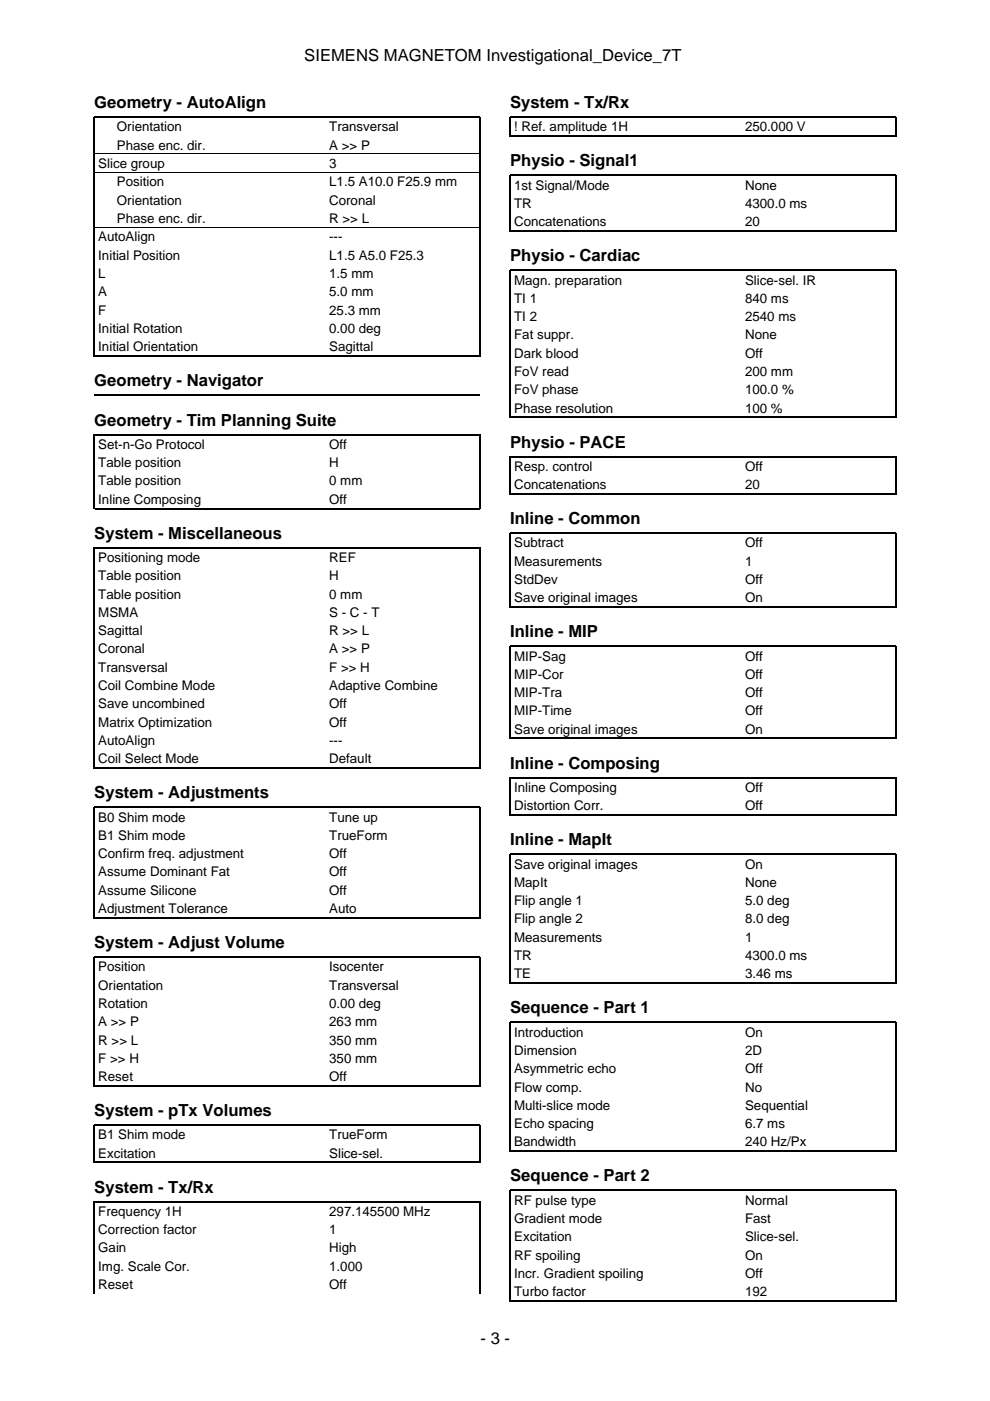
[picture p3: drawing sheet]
<svg xmlns="http://www.w3.org/2000/svg" width="210mm" height="297mm" viewBox="0 0 210 297" stroke-linecap="round" stroke-linejoin="round" font-family="sans-serif">
<defs><g id="words">
<g font-size="3.5">
<text x="64.5" y="12.9">SIEMENS MAGNETOM Investigational_Device_7T</text>
<text x="20" y="22.9">Geometry - AutoAlign</text>
<text x="108.2" y="22.9">System - Tx/Rx</text>
<text x="108.2" y="35.3">Physio - Signal1</text>
<text x="108.2" y="55.4">Physio - Cardiac</text>
<text x="20" y="81.9">Geometry - Navigator</text>
<text x="20" y="90.2">Geometry - Tim Planning Suite</text>
<text x="108.2" y="94.9">Physio - PACE</text>
<text x="108.2" y="111.1">Inline - Common</text>
<text x="20" y="114.2">System - Miscellaneous</text>
<text x="108.2" y="135.1">Inline - MIP</text>
<text x="108.2" y="163">Inline - Composing</text>
<text x="20" y="169.2">System - Adjustments</text>
<text x="108.2" y="179.2">Inline - MapIt</text>
<text x="20" y="201">System - Adjust Volume</text>
<text x="108.2" y="214.8">Sequence - Part 1</text>
<text x="20" y="236.6">System - pTx Volumes</text>
<text x="108.2" y="250.5">Sequence - Part 2</text>
<text x="20" y="252.9">System - Tx/Rx</text>
<text x="101.9" y="284.9">- 3 -</text>
</g>
<g font-size="2.8">
<text x="24.8" y="27.9">Orientation</text>
<text x="69.8" y="27.9">Transversal</text>
<text x="109" y="27.9">! Ref. amplitude 1H</text>
<text x="158" y="27.9">250.000 V</text>
<text x="20.8" y="35.6">Slice group</text>
<text x="24.8" y="31.7">Phase enc. dir.</text>
<text x="69.8" y="31.7">A &gt;&gt; P</text>
<text x="69.8" y="35.6">3</text>
<text x="24.8" y="39.5">Position</text>
<text x="69.8" y="39.5">L1.5 A10.0 F25.9 mm</text>
<text x="109" y="40.2">1st Signal/Mode</text>
<text x="158" y="40.2">None</text>
<text x="24.8" y="43.4">Orientation</text>
<text x="24.8" y="47.3">Phase enc. dir.</text>
<text x="69.8" y="43.4">Coronal</text>
<text x="69.8" y="47.3">R &gt;&gt; L</text>
<text x="109" y="44.1">TR</text>
<text x="109" y="48">Concatenations</text>
<text x="158" y="44.1">4300.0 ms</text>
<text x="158" y="48">20</text>
<text x="20.8" y="51.2">AutoAlign</text>
<text x="69.8" y="51.2">---</text>
<text x="20.8" y="55.1">Initial Position</text>
<text x="20.8" y="59">L</text>
<text x="69.8" y="55.1">L1.5 A5.0 F25.3</text>
<text x="69.8" y="59">1.5 mm</text>
<text x="20.8" y="62.8">A</text>
<text x="69.8" y="62.8">5.0 mm</text>
<text x="109" y="60.3">Magn. preparation</text>
<text x="109" y="64.2">TI 1</text>
<text x="158" y="60.3">Slice-sel. IR</text>
<text x="158" y="64.2">840 ms</text>
<text x="20.8" y="66.7">F</text>
<text x="20.8" y="70.6">Initial Rotation</text>
<text x="69.8" y="66.7">25.3 mm</text>
<text x="69.8" y="70.6">0.00 deg</text>
<text x="109" y="68.1">TI 2</text>
<text x="109" y="72">Fat suppr.</text>
<text x="158" y="68.1">2540 ms</text>
<text x="158" y="72">None</text>
<text x="20.8" y="74.5">Initial Orientation</text>
<text x="69.8" y="74.5">Sagittal</text>
<text x="109" y="75.8">Dark blood</text>
<text x="158" y="75.8">Off</text>
<text x="109" y="79.7">FoV read</text>
<text x="109" y="83.6">FoV phase</text>
<text x="158" y="79.7">200 mm</text>
<text x="158" y="83.6">100.0 %</text>
<text x="109" y="87.5">Phase resolution</text>
<text x="158" y="87.5">100 %</text>
<text x="20.8" y="95.2">Set-n-Go Protocol</text>
<text x="69.8" y="95.2">Off</text>
<text x="20.8" y="99">Table position</text>
<text x="69.8" y="99">H</text>
<text x="109" y="99.8">Resp. control</text>
<text x="158" y="99.8">Off</text>
<text x="20.8" y="102.9">Table position</text>
<text x="20.8" y="106.8">Inline Composing</text>
<text x="69.8" y="102.9">0 mm</text>
<text x="69.8" y="106.8">Off</text>
<text x="109" y="103.7">Concatenations</text>
<text x="158" y="103.7">20</text>
<text x="20.8" y="119.1">Positioning mode</text>
<text x="69.8" y="119.1">REF</text>
<text x="109" y="116.1">Subtract</text>
<text x="109" y="119.9">Measurements</text>
<text x="158" y="116.1">Off</text>
<text x="158" y="119.9">1</text>
<text x="20.8" y="123">Table position</text>
<text x="69.8" y="123">H</text>
<text x="109" y="123.8">StdDev</text>
<text x="158" y="123.8">Off</text>
<text x="20.8" y="126.9">Table position</text>
<text x="20.8" y="130.8">MSMA</text>
<text x="69.8" y="126.9">0 mm</text>
<text x="69.8" y="130.8">S - C - T</text>
<text x="109" y="127.7">Save original images</text>
<text x="158" y="127.7">On</text>
<text x="20.8" y="134.7">Sagittal</text>
<text x="69.8" y="134.7">R &gt;&gt; L</text>
<text x="20.8" y="138.6">Coronal</text>
<text x="20.8" y="142.4">Transversal</text>
<text x="69.8" y="138.6">A &gt;&gt; P</text>
<text x="69.8" y="142.4">F &gt;&gt; H</text>
<text x="109" y="140.1">MIP-Sag</text>
<text x="109" y="143.9">MIP-Cor</text>
<text x="158" y="140.1">Off</text>
<text x="158" y="143.9">Off</text>
<text x="20.8" y="146.3">Coil Combine Mode</text>
<text x="69.8" y="146.3">Adaptive Combine</text>
<text x="109" y="147.8">MIP-Tra</text>
<text x="158" y="147.8">Off</text>
<text x="20.8" y="150.2">Save uncombined</text>
<text x="20.8" y="154.1">Matrix Optimization</text>
<text x="69.8" y="150.2">Off</text>
<text x="69.8" y="154.1">Off</text>
<text x="109" y="151.7">MIP-Time</text>
<text x="109" y="155.6">Save original images</text>
<text x="158" y="151.7">Off</text>
<text x="158" y="155.6">On</text>
<text x="20.8" y="158">AutoAlign</text>
<text x="20.8" y="161.8">Coil Select Mode</text>
<text x="69.8" y="158">---</text>
<text x="69.8" y="161.8">Default</text>
<text x="109" y="167.9">Inline Composing</text>
<text x="158" y="167.9">Off</text>
<text x="109" y="171.8">Distortion Corr.</text>
<text x="158" y="171.8">Off</text>
<text x="20.8" y="174.2">B0 Shim mode</text>
<text x="20.8" y="178.1">B1 Shim mode</text>
<text x="69.8" y="174.2">Tune up</text>
<text x="69.8" y="178.1">TrueForm</text>
<text x="20.8" y="181.9">Confirm freq. adjustment</text>
<text x="20.8" y="185.8">Assume Dominant Fat</text>
<text x="69.8" y="181.9">Off</text>
<text x="69.8" y="185.8">Off</text>
<text x="109" y="184.1">Save original images</text>
<text x="158" y="184.1">On</text>
<text x="20.8" y="189.7">Assume Silicone</text>
<text x="69.8" y="189.7">Off</text>
<text x="109" y="188">MapIt</text>
<text x="109" y="191.9">Flip angle 1</text>
<text x="158" y="188">None</text>
<text x="158" y="191.9">5.0 deg</text>
<text x="20.8" y="193.6">Adjustment Tolerance</text>
<text x="69.8" y="193.6">Auto</text>
<text x="109" y="195.8">Flip angle 2</text>
<text x="158" y="195.8">8.0 deg</text>
<text x="109" y="199.7">Measurements</text>
<text x="109" y="203.6">TR</text>
<text x="158" y="199.7">1</text>
<text x="158" y="203.6">4300.0 ms</text>
<text x="20.8" y="205.9">Position</text>
<text x="20.8" y="209.8">Orientation</text>
<text x="69.8" y="205.9">Isocenter</text>
<text x="69.8" y="209.8">Transversal</text>
<text x="109" y="207.4">TE</text>
<text x="158" y="207.4">3.46 ms</text>
<text x="20.8" y="213.7">Rotation</text>
<text x="69.8" y="213.7">0.00 deg</text>
<text x="20.8" y="217.6">A &gt;&gt; P</text>
<text x="20.8" y="221.5">R &gt;&gt; L</text>
<text x="69.8" y="217.6">263 mm</text>
<text x="69.8" y="221.5">350 mm</text>
<text x="109" y="219.8">Introduction</text>
<text x="158" y="219.8">On</text>
<text x="20.8" y="225.3">F &gt;&gt; H</text>
<text x="69.8" y="225.3">350 mm</text>
<text x="109" y="223.7">Dimension</text>
<text x="109" y="227.5">Asymmetric echo</text>
<text x="158" y="223.7">2D</text>
<text x="158" y="227.5">Off</text>
<text x="20.8" y="229.2">Reset</text>
<text x="69.8" y="229.2">Off</text>
<text x="109" y="231.4">Flow comp.</text>
<text x="158" y="231.4">No</text>
<text x="109" y="235.3">Multi-slice mode</text>
<text x="109" y="239.2">Echo spacing</text>
<text x="158" y="235.3">Sequential</text>
<text x="158" y="239.2">6.7 ms</text>
<text x="20.8" y="241.6">B1 Shim mode</text>
<text x="20.8" y="245.4">Excitation</text>
<text x="69.8" y="241.6">TrueForm</text>
<text x="69.8" y="245.4">Slice-sel.</text>
<text x="109" y="243.1">Bandwidth</text>
<text x="158" y="243.1">240 Hz/Px</text>
<text x="20.8" y="257.8">Frequency 1H</text>
<text x="69.8" y="257.8">297.145500 MHz</text>
<text x="109" y="255.4">RF pulse type</text>
<text x="158" y="255.4">Normal</text>
<text x="20.8" y="261.7">Correction factor</text>
<text x="69.8" y="261.7">1</text>
<text x="109" y="259.3">Gradient mode</text>
<text x="109" y="263.2">Excitation</text>
<text x="158" y="259.3">Fast</text>
<text x="158" y="263.2">Slice-sel.</text>
<text x="20.8" y="265.6">Gain</text>
<text x="20.8" y="269.4">Img. Scale Cor.</text>
<text x="69.8" y="265.6">High</text>
<text x="69.8" y="269.4">1.000</text>
<text x="109" y="267.1">RF spoiling</text>
<text x="158" y="267.1">On</text>
<text x="20.8" y="273.3">Reset</text>
<text x="69.8" y="273.3">Off</text>
<text x="109" y="270.9">Incr. Gradient spoiling</text>
<text x="109" y="274.8">Turbo factor</text>
<text x="158" y="270.9">Off</text>
<text x="158" y="274.8">192</text>
</g>
</g></defs>
<g fill="none" stroke="#000" stroke-width=".26">
<path d="M108.2 29v-4.2h81.8v4.2M108.3 28.9h81.6M108.2 49.1v-11.9h81.8v11.9M108.3 49h81.6M20 75.6v-50.8h81.8v50.8M20.1 75.5h81.6M20 83.8h81.8M108.2 88.6v-31.3h81.8v31.3M108.3 88.5h81.6M20 107.9v-15.8h81.8v15.8M20.1 107.8h81.6M108.2 104.8v-8h81.8v8"/>
<path d="M108.3 104.7h81.6M108.2 128.8v-15.8h81.8v15.8M108.3 128.7h81.6M108.2 156.7v-19.7h81.8v19.7M108.3 156.6h81.6M20 163v-46.9h81.8v46.9M20.1 162.9h81.6M108.2 172.9v-8h81.8v8M108.3 172.8h81.6M20 194.7v-23.5h81.8v23.5M20.1 194.6h81.6M108.2 208.6v-27.5h81.8v27.5"/>
<path d="M108.3 208.4h81.6M20 230.4v-27.5h81.8v27.5M20.1 230.2h81.6M20 246.6v-8.1h81.8v8.1M20.1 246.5h81.6M108.2 244.2v-27.4h81.8v27.4M108.3 244.1h81.6M20 274.2v-19.4h81.8v19.4M108.2 275.9v-23.5h81.8v23.5M108.3 275.8h81.6"/>
</g>
<path d="M20.1 32.6h81.6M20.1 36.5h81.6M20.1 48.2h81.6" fill="none" stroke="#000" stroke-width=".21"/>
<use href="#words"/>
</svg>
